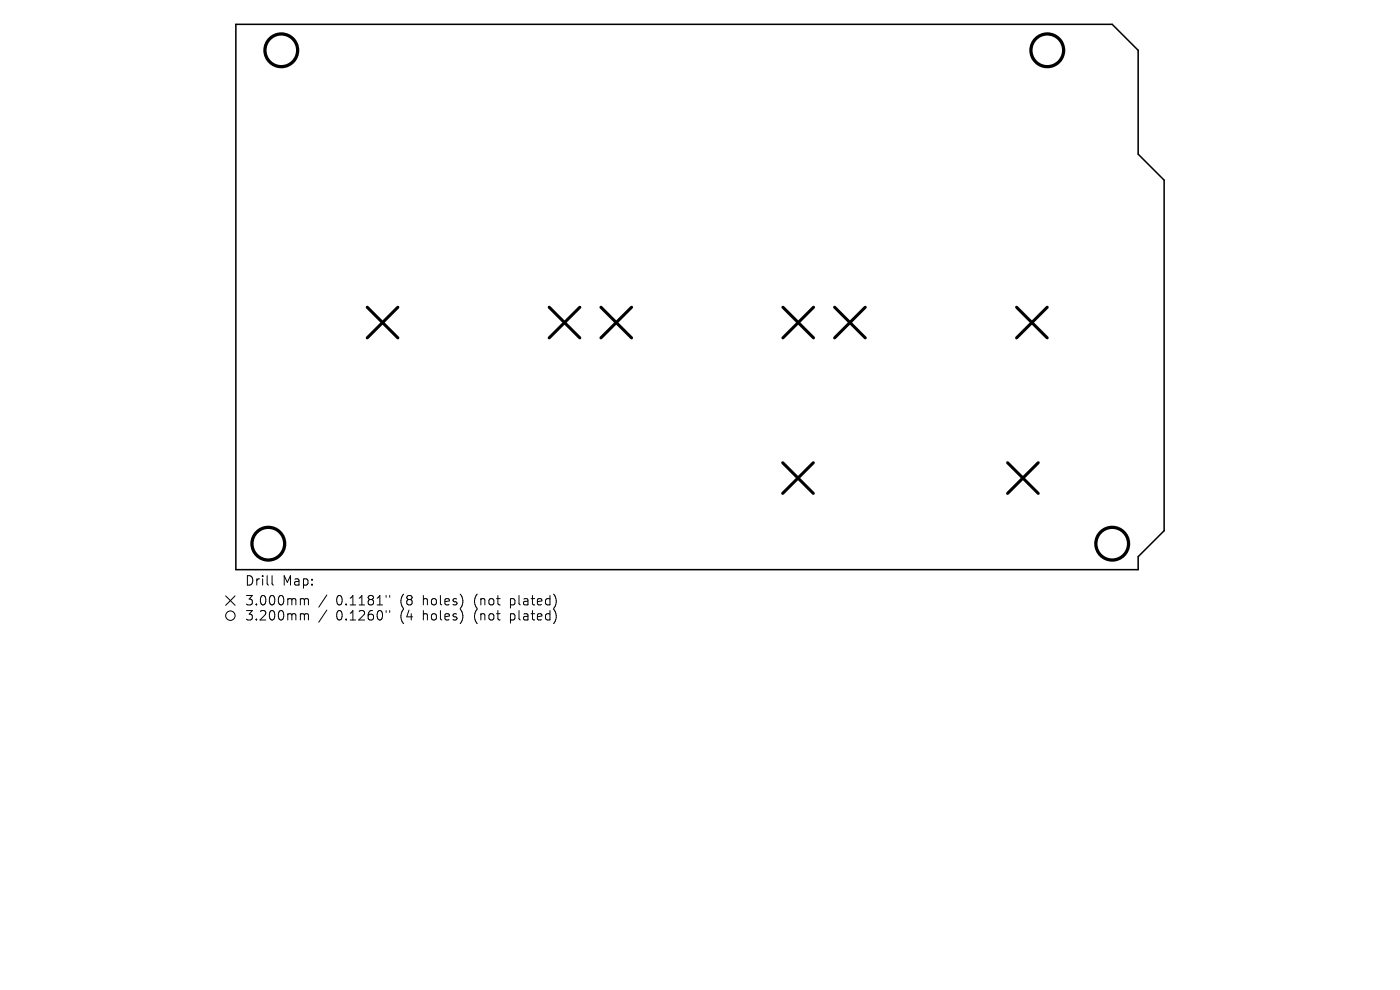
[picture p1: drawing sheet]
<svg xmlns="http://www.w3.org/2000/svg" width="297mm" height="210mm" viewBox="0 0 297 210" stroke-linecap="round" stroke-linejoin="round" font-family="sans-serif">
<defs><g id="words">
<g font-size="2.8">
<text x="51.9" y="124.5">Drill</text>
<text x="59.9" y="124.5">Map:</text>
<text x="51.9" y="128.7">3.000mm</text>
<text x="51.9" y="131.9">3.200mm</text>
<text x="71.3" y="128.7">0.1181&quot;</text>
<text x="71.3" y="131.9">0.1260&quot;</text>
<text x="85" y="128.7">(8</text>
<text x="85" y="131.9">(4</text>
<text x="90" y="128.7">holes)</text>
<text x="90" y="131.9">holes)</text>
<text x="101.1" y="128.7">(not</text>
<text x="101.1" y="131.9">(not</text>
<text x="108.9" y="128.7">plated)</text>
<text x="108.9" y="131.9">plated)</text>
</g>
</g></defs>
<path d="M50 5.2h185.9l5.6 5.5v22l5.5 5.5v74.4l-5.5 5.5v2.7h-191.5z" fill="none" stroke="#000" stroke-width=".33"/>
<g fill="none" stroke="#000" stroke-width=".65">
<path d="M77.9 65.2l6.5 6.5M84.4 65.2l-6.5 6.5M116.5 65.2l6.5 6.5M123 65.2l-6.5 6.5M127.5 65.2l6.5 6.5M134 65.2l-6.5 6.5M166.1 65.2l6.5 6.5M172.6 65.2l-6.5 6.5M177.1 65.2l6.5 6.5M183.6 65.2l-6.5 6.5M215.7 65.2l6.5 6.5M222.2 65.2l-6.5 6.5"/>
<path d="M166 98.2l6.5 6.5M172.5 98.2l-6.5 6.5M213.8 98.2l6.5 6.5M220.3 98.2l-6.5 6.5"/>
</g>
<g fill="none" stroke="#000" stroke-width=".69">
<circle cx="59.7" cy="10.7" r="3.5"/>
<circle cx="222.2" cy="10.7" r="3.5"/>
<circle cx="56.9" cy="115.3" r="3.5"/>
<circle cx="235.9" cy="115.3" r="3.5"/>
</g>
<g fill="none" stroke="#000" stroke-width=".21">
<path d="M57.7 122.1v1.7l.3 .3M64 127l.5 .1 .1 .2M64 130.2h.3l.3 .3M64.6 127.3l.3-.3 .4 .1 .1 1.2M64.6 127.3v1M64.6 130.5v1M64.6 130.5l.3-.3 .4 .1 .1 1.2M69.3 126.2l-1.7 2.6M69.3 129.4l-1.7 2.6M81.9 126.3v.4M81.9 129.5v.4M82.7 126.3v.4"/>
<path d="M82.7 129.5v.4"/>
</g>
<g fill="none" stroke="#000" stroke-width=".22">
<path d="M47.9 126.4l2 2M49.9 126.4l-2 2"/>
<circle cx="48.9" cy="130.6" r="1"/>
</g>
<use href="#words"/>
</svg>
